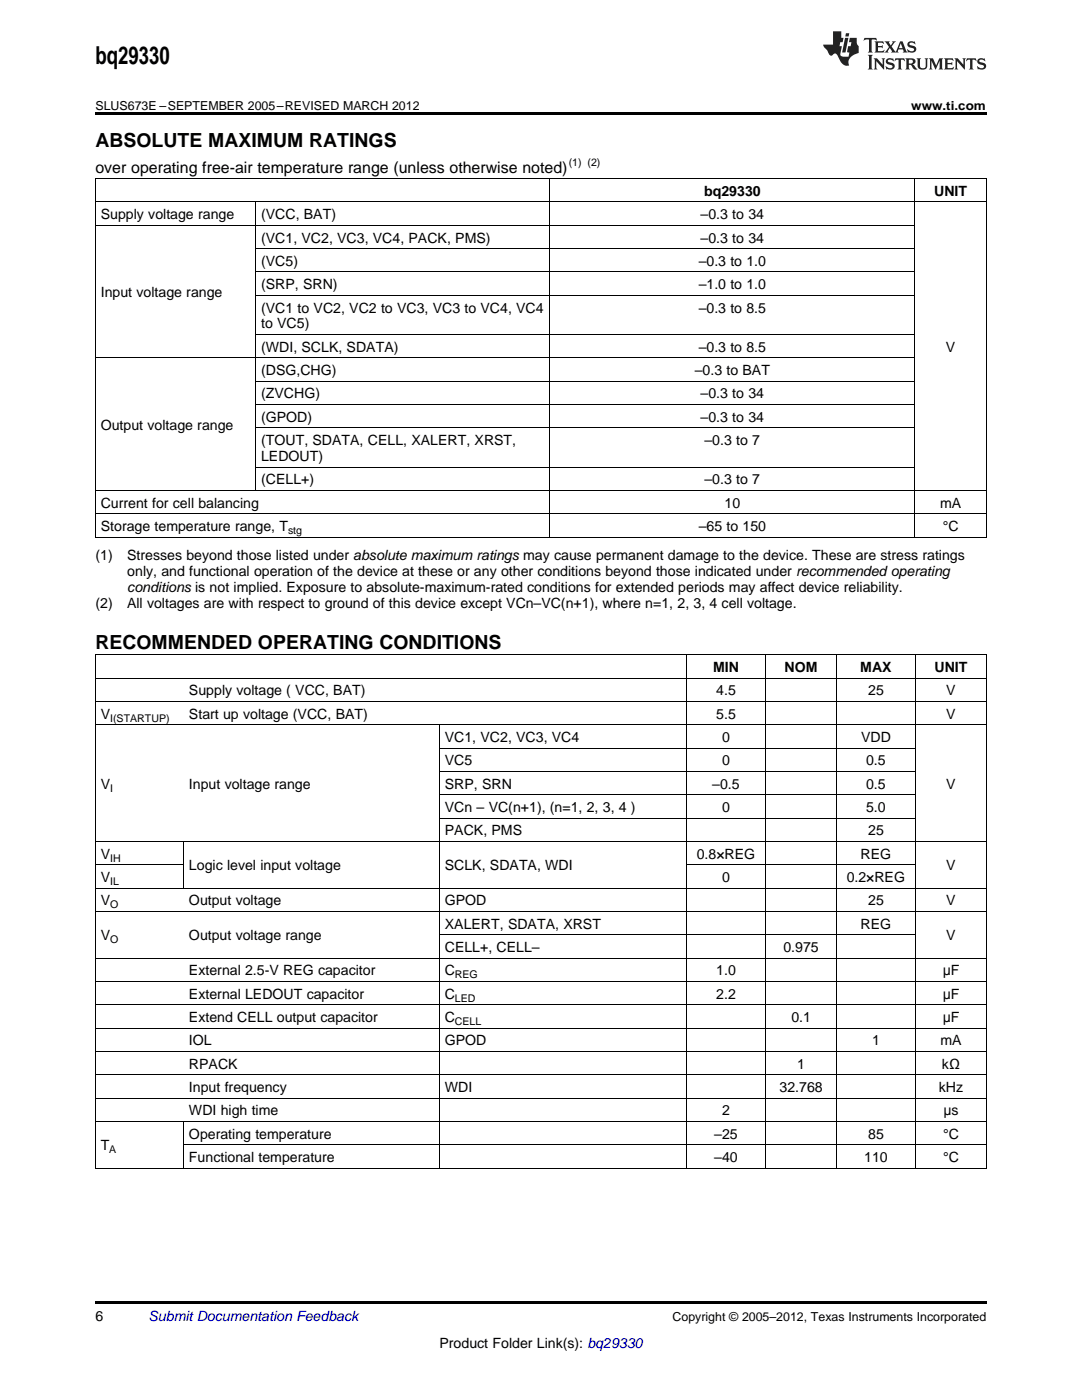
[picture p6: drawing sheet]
<svg xmlns="http://www.w3.org/2000/svg" width="216mm" height="279mm" viewBox="0 0 216 279" stroke-linecap="round" stroke-linejoin="round" font-family="sans-serif">
<defs><g id="words">
<text font-size="4.9" x="19" y="12.8">bq29330</text>
<g font-size="3.9">
<text x="19" y="29.3">ABSOLUTE MAXIMUM RATINGS</text>
<text x="19" y="129.5">RECOMMENDED OPERATING CONDITIONS</text>
</g>
<text font-size="3.2" x="19" y="34.4">over operating free-air temperature range (unless otherwise noted)</text>
<g font-size="2.8">
<text x="140.5" y="39.1">bq29330</text>
<text x="186.4" y="39.1">UNIT</text>
<text x="20.1" y="43.7">Supply voltage range</text>
<text x="52.1" y="43.7">(VCC, BAT)</text>
<text x="139.8" y="43.7">–0.3 to 34</text>
<text x="52.1" y="48.4">(VC1, VC2, VC3, VC4, PACK, PMS)</text>
<text x="52.1" y="53.1">(VC5)</text>
<text x="139.4" y="53.1">–0.3 to 1.0</text>
<text x="139.8" y="48.4">–0.3 to 34</text>
<text x="20.1" y="59.3">Input voltage range</text>
<text x="52.1" y="57.7">(SRP, SRN)</text>
<text x="139.4" y="57.7">–1.0 to 1.0</text>
<text x="52.1" y="62.4">(VC1 to VC2, VC2 to VC3, VC3 to VC4, VC4</text>
<text x="52.1" y="65.5">to VC5)</text>
<text x="139.4" y="62.4">–0.3 to 8.5</text>
<text x="52.1" y="70.2">(WDI, SCLK, SDATA)</text>
<text x="139.4" y="70.2">–0.3 to 8.5</text>
<text x="188.7" y="70.2">V</text>
<text x="52.1" y="74.9">(DSG,CHG)</text>
<text x="138.6" y="74.9">–0.3 to BAT</text>
<text x="52.1" y="79.5">(ZVCHG)</text>
<text x="139.8" y="79.5">–0.3 to 34</text>
<text x="20.1" y="85.8">Output voltage range</text>
<text x="52.1" y="84.2">(GPOD)</text>
<text x="52.1" y="88.8">(TOUT, SDATA, CELL, XALERT, XRST,</text>
<text x="139.8" y="84.2">–0.3 to 34</text>
<text x="140.6" y="88.8">–0.3 to 7</text>
<text x="52.1" y="92">LEDOUT)</text>
<text x="20.1" y="101.3">Current for cell balancing</text>
<text x="52.1" y="96.7">(CELL+)</text>
<text x="140.6" y="96.7">–0.3 to 7</text>
<text x="144.6" y="101.3">10</text>
<text x="187.6" y="101.3">mA</text>
<text x="20.1" y="106">Storage temperature range, T</text>
<text x="139.4" y="106">–65 to 150</text>
<text x="188.1" y="106">°C</text>
<text x="19" y="111.8">(1)</text>
<text x="25.4" y="111.8">Stresses beyond those listed under absolute maximum ratings may cause permanent damage to the device. These are stress ratings</text>
<text x="25.4" y="115">only, and functional operation of the device at these or any other conditions beyond those indicated under recommended operating</text>
<text x="25.4" y="118.2">conditions is not implied. Exposure to absolute-maximum-rated conditions for extended periods may affect device reliability.</text>
<text x="19" y="121.4">(2)</text>
<text x="25.4" y="121.4">All voltages are with respect to ground of this device except VCn–VC(n+1), where n=1, 2, 3, 4 cell voltage.</text>
<text x="142.3" y="134.1">MIN</text>
<text x="156.6" y="134.1">NOM</text>
<text x="171.7" y="134.1">MAX</text>
<text x="186.5" y="134.1">UNIT</text>
<text x="20.1" y="143.4">V</text>
<text x="37.7" y="138.8">Supply voltage ( VCC, BAT)</text>
<text x="37.7" y="143.4">Start up voltage (VCC, BAT)</text>
<text x="142.9" y="138.8">4.5</text>
<text x="142.9" y="143.4">5.5</text>
<text x="173.2" y="138.8">25</text>
<text x="188.8" y="138.8">V</text>
<text x="188.8" y="143.4">V</text>
<text x="88.8" y="148.1">VC1, VC2, VC3, VC4</text>
<text x="144.1" y="148.1">0</text>
<text x="171.8" y="148.1">VDD</text>
<text x="88.8" y="152.8">VC5</text>
<text x="144.1" y="152.8">0</text>
<text x="172.8" y="152.8">0.5</text>
<text x="20.1" y="157.4">V</text>
<text x="37.7" y="157.4">Input voltage range</text>
<text x="88.8" y="157.4">SRP, SRN</text>
<text x="142.1" y="157.4">–0.5</text>
<text x="172.8" y="157.4">0.5</text>
<text x="188.8" y="157.4">V</text>
<text x="88.8" y="162.1">VCn – VC(n+1), (n=1, 2, 3, 4 )</text>
<text x="88.8" y="166.7">PACK, PMS</text>
<text x="144.1" y="162.1">0</text>
<text x="172.8" y="162.1">5.0</text>
<text x="173.2" y="166.7">25</text>
<text x="20.1" y="171.4">V</text>
<text x="37.7" y="173.7">Logic level input voltage</text>
<text x="88.8" y="173.7">SCLK, SDATA, WDI</text>
<text x="139" y="171.4">0.8×REG</text>
<text x="171.7" y="171.4">REG</text>
<text x="188.8" y="173.7">V</text>
<text x="20.1" y="176">V</text>
<text x="144.1" y="176">0</text>
<text x="168.9" y="176">0.2×REG</text>
<text x="20.1" y="180.7">V</text>
<text x="37.7" y="180.7">Output voltage</text>
<text x="88.8" y="180.7">GPOD</text>
<text x="88.8" y="185.3">XALERT, SDATA, XRST</text>
<text x="171.7" y="185.3">REG</text>
<text x="173.2" y="180.7">25</text>
<text x="188.8" y="180.7">V</text>
<text x="20.1" y="187.7">V</text>
<text x="37.7" y="187.7">Output voltage range</text>
<text x="88.8" y="190">CELL+, CELL–</text>
<text x="156.3" y="190">0.975</text>
<text x="188.8" y="187.7">V</text>
<text x="37.7" y="194.7">External 2.5-V REG capacitor</text>
<text x="88.8" y="194.7">C</text>
<text x="142.9" y="194.7">1.0</text>
<text x="188.1" y="194.7">μF</text>
<text x="37.7" y="199.3">External LEDOUT capacitor</text>
<text x="37.7" y="204">Extend CELL output capacitor</text>
<text x="88.8" y="199.3">C</text>
<text x="88.8" y="204">C</text>
<text x="142.9" y="199.3">2.2</text>
<text x="157.9" y="204">0.1</text>
<text x="188.1" y="199.3">μF</text>
<text x="188.1" y="204">μF</text>
<text x="37.7" y="208.6">IOL</text>
<text x="88.8" y="208.6">GPOD</text>
<text x="174" y="208.6">1</text>
<text x="187.6" y="208.6">mA</text>
<text x="37.7" y="213.3">RPACK</text>
<text x="159.1" y="213.3">1</text>
<text x="188" y="213.3">kΩ</text>
<text x="37.7" y="217.9">Input frequency</text>
<text x="88.8" y="217.9">WDI</text>
<text x="155.5" y="217.9">32.768</text>
<text x="187.3" y="217.9">kHz</text>
<text x="37.7" y="222.6">WDI high time</text>
<text x="37.7" y="227.3">Operating temperature</text>
<text x="142.5" y="227.3">–25</text>
<text x="144.1" y="222.6">2</text>
<text x="173.2" y="227.3">85</text>
<text x="188.2" y="227.3">°C</text>
<text x="188.2" y="222.6">μs</text>
<text x="20.1" y="229.6">T</text>
<text x="37.7" y="231.9">Functional temperature</text>
<text x="142.5" y="231.9">–40</text>
<text x="172.4" y="231.9">110</text>
<text x="188.2" y="231.9">°C</text>
<text x="19" y="263.6">6</text>
<text x="87.7" y="269">Product Folder Link(s): bq29330</text>
</g>
<text font-size="2.8" fill="#0000c8" x="29.6" y="263.6">Submit Documentation Feedback</text>
<g font-size="2.5">
<text x="19" y="21.9">SLUS673E –SEPTEMBER 2005–REVISED MARCH 2012</text>
<text x="181.8" y="21.9">www.ti.com</text>
<text x="134.2" y="263.6">Copyright © 2005–2012, Texas Instruments Incorporated</text>
</g>
<g font-size="2.1">
<text x="113.5" y="33.2">(1) (2)</text>
<text x="57.5" y="106.5">stg</text>
<text x="22" y="144">I(STARTUP)</text>
<text x="22" y="158">I</text>
<text x="22" y="171.9">IH</text>
<text x="22" y="176.6">IL</text>
<text x="22" y="181.3">O</text>
<text x="22" y="188.2">O</text>
<text x="90.8" y="195.2">REG</text>
<text x="90.8" y="199.9">LED</text>
<text x="90.8" y="204.5">CELL</text>
<text x="21.8" y="230.2">A</text>
</g>
</g></defs>
<g fill="#231f20">
<path d="M172.5 7.6l-.1 .5 .4-.2h.6v.1v2.1l-.2 .4h.9l-.2-.4v-2.1l.1-.1h.5l.5 .2-.2-.5zM174.5 8.3l.2 .3v1.5l-.2 .4h1.8l.2-.6a1.04 1.04 0 0 1-1.3 .2v-.7h.6l.3 .2v-.6l-.3 .2h-.6v-.6l.8-.1 .4 .3-.2-.5zM176.5 8.3l.9 1.1-.9 1.1h.8l-.2-.2 .4-.7 .5 .7-.2 .2h1.5l-.2-.2 .2-.4h.9l.1 .4-.2 .2h1l-.3-.3-.7-1.9h-.5l-.9 2-.8-1 .9-1h-.8l.1 .3-.4 .5-.3-.6 .1-.2zM179.7 8.6l.4 1h-.7zM181.3 8.4a.63 .63 0 0 0-.2 .7 .63 .63 0 0 0 .6 .4l.6 .2 .1 .2a.75 .75 0 0 1-.7 .4 .75 .75 0 0 1-.6-.5l.1 .7 .1-.1a1.11 1.11 0 0 0 1.5-.6 1.13 1.13 0 0 0-1.2-.8l-.1-.4a1.04 1.04 0 0 1 1.2 .2l-.2-.5-.2 .1-.4-.2zM173.2 10.9l.2 .4v2.2l-.2 .4h1l-.3-.4v-2.2l.3-.4zM174.3 11.6l.3 .4v1.5l-.3 .4h.8l-.2-.4v-1.3l1.5 1.7v-1.9l.2-.4h-.7l.2 .4v.9l-1.1-1.3zM177 11.8a.62 .62 0 0 0-.2 .7 .62 .62 0 0 0 .6 .4l.6 .1 .1 .3a.76 .76 0 0 1-.7 .3 .76 .76 0 0 1-.7-.4l.2 .7 .1-.1a1.11 1.11 0 0 0 1.5-.6 1.13 1.13 0 0 0-1.2-.8l-.1-.4a1.04 1.04 0 0 1 1.2 .2l-.2-.6-.2 .1-.5-.1zM178.7 11.6l-.2 .6a.61 .61 0 0 1 .8-.3v1.6l-.2 .4h.9l-.2-.4v-1.6a.63 .63 0 0 1 .7 .3l-.1-.6zM180.6 11.6l.3 .4v1.5l-.3 .4h1l-.2-.2-.1-.8 .6 .2a.76 .76 0 0 0 1.2 .7l-1-1a.58 .58 0 0 0 .6-.5 .58 .58 0 0 0-.5-.6zM181.4 11.9h.1a.45 .45 0 0 1 .5 .1 .45 .45 0 0 1 .1 .5l-.8 .2zM182.9 11.6l.2 .2a2.17 2.17 0 0 0 .3 1.9 .99 .99 0 0 0 1.6-.6v-1.1l.2-.4h-.7l.2 .2a1.92 1.92 0 0 1-.2 1.8 .6 .6 0 0 1-.9-.5v-1.1l.2-.4zM185.4 11.6l.2 .4v1.5l-.2 .4h.7l-.2-.4v-1.4l.8 1.8 .8-1.8v1.4l-.2 .4h.9l-.2-.4v-1.5l.2-.4h-.8l-.6 1.5-.6-1.5zM188.4 11.6l.2 .4v1.5l-.2 .4h1.8l.1-.6a1.04 1.04 0 0 1-1.2 .1v-.6h.5l.4 .2v-.6l-.4 .2h-.5v-.7h.8l.3 .3-.1-.6zM190.5 11.6l.2 .4v1.5l-.2 .4h.7l-.2-.4v-1.3l1.5 1.7v-1.9l.2-.4h-.7l.2 .4v.9l-1.1-1.3zM192.9 11.6l-.1 .6a.61 .61 0 0 1 .7-.3l.1 1.6-.3 .4h1l-.3-.4 .1-1.6a.63 .63 0 0 1 .7 .3l-.1-.6zM195.2 11.8a.62 .62 0 0 0-.2 .7 .62 .62 0 0 0 .6 .4l.6 .1 .1 .3a.76 .76 0 0 1-.7 .3 .76 .76 0 0 1-.6-.4l.1 .7 .1-.1a1.11 1.11 0 0 0 1.6-.6 1.13 1.13 0 0 0-1.3-.8l-.1-.4a1.04 1.04 0 0 1 1.2 .2l-.1-.6-.2 .1-.5-.1z"/>
<path d="M166.2 6.3v2.6h-1.9v.4l.8 .9a.91 .91 0 0 0 1 .8 .56 .56 0 0 1 .5-.3 .56 .56 0 0 1 .5 .3l.4 .8a1.53 1.53 0 0 0 1.9 1.2 1.54 1.54 0 0 1 1-2.1l.9-.3v-1.4a1.52 1.52 0 0 1-.4-1.6h-1.3l-.2 .8h.5l-.2 .8h-.5l-.1 1v.2l.4 .1-.2 .8a1.93 1.93 0 0 1-1.6-.3l.3-1.8h-.5l.2-.8h.4l.2-.8h-.4v-1.3zM168.6 7.6l-.6 2.9h.7l.6-2.9zM168.8 6.6l-.1 .7h.6l.2-.7z"/>
</g>
<path d="M19 22.5h177.8v.5h-177.8zM19 259.7h177.8v.5h-177.8z" fill="#000"/>
<g fill="none" stroke="#000" stroke-width=".2">
<path d="M19 35.6h177.8M19.1 35.7v71.5M109.7 35.7v71.5M182.5 35.7v71.5M196.8 35.7v71.5M19 45h163.6M19 40.3h177.8M51 40.4v57.5M51 58.9h131.6M51 54.3h131.6M51 49.6h131.6M19 71.4h163.6"/>
<path d="M51 76.1h131.6M51 66.8h131.6M19 97.9h177.8M51 93.2h131.6M51 85.4h131.6M51 80.7h131.6M19 107.2h177.8M19 102.5h177.8M19 140h177.8M19 135.3h177.8M19 130.7h177.8M19.1 130.7v102.5"/>
<path d="M136.9 130.7v102.5M152.8 130.7v102.5M166.8 130.7v102.5M182.7 130.7v102.5M196.8 130.7v102.5M19 144.7h177.8M87.6 144.7v88.5M87.7 158.6h95M87.7 154h95M87.7 149.3h95M19 177.3h177.8M19 172.6h17.7"/>
<path d="M19 167.9h177.8M36.6 168v9.3M87.7 163.3h95M137 172.6h45.7M19 195.9h177.8M19 191.2h177.8M19 181.9h177.8M87.7 186.6h95M19 219.2h177.8M19 214.5h177.8M19 209.8h177.8M19 205.2h177.8"/>
<path d="M19 200.5h177.8M19 233.1h177.8M19 223.8h177.8M36.6 223.9v9.3M36.7 228.5h160.1"/>
</g>
<use href="#words"/>
</svg>
